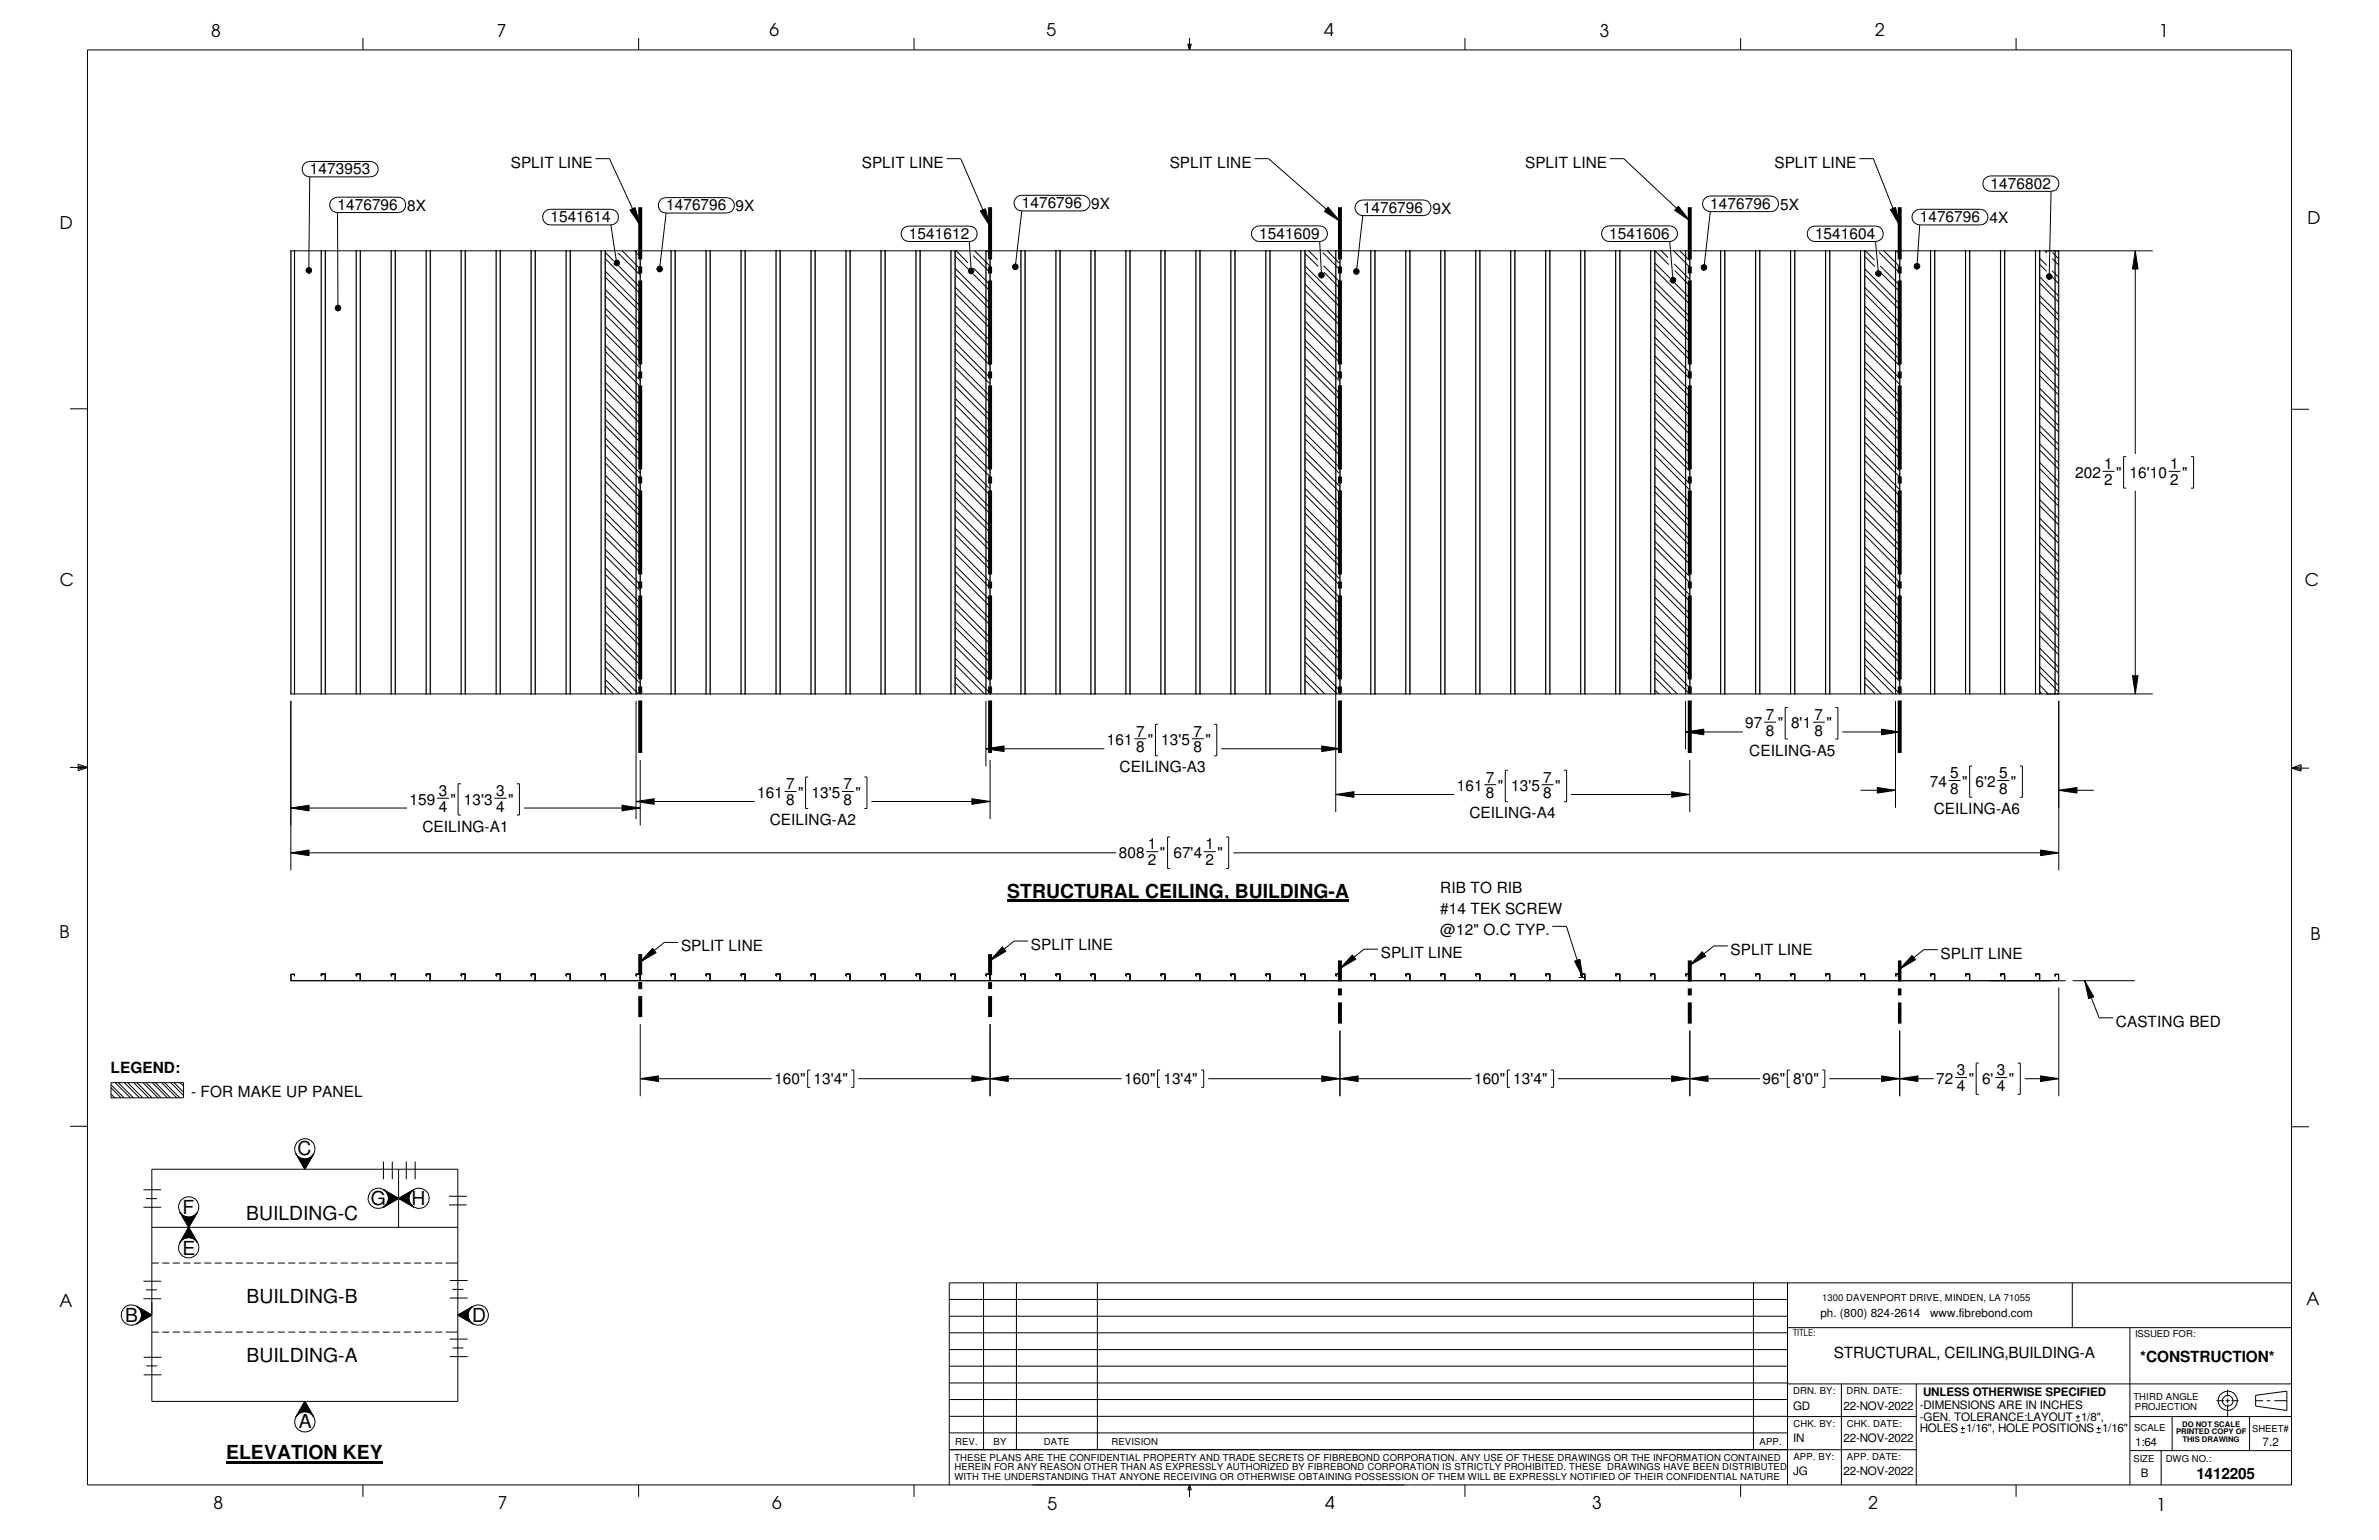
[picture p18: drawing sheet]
<svg xmlns="http://www.w3.org/2000/svg" width="432mm" height="279mm" viewBox="0 0 432 279" stroke-linecap="round" stroke-linejoin="round" font-family="sans-serif">
<defs><g id="words">
<g font-size="3.5">
<text x="182.8" y="162.9">STRUCTURAL CEILING, BUILDING-A</text>
<text x="54" y="209.6">C</text>
<text x="33.1" y="220.3">F</text>
<text x="44.7" y="221.4">BUILDING-C</text>
<text x="67.3" y="218.6">G</text>
<text x="74.7" y="218.6">H</text>
<text x="33.1" y="227.7">E</text>
<text x="22.7" y="239.8">B</text>
<text x="44.7" y="236.3">BUILDING-B</text>
<text x="85.7" y="239.8">D</text>
<text x="44.7" y="247.1">BUILDING-A</text>
<text x="54.2" y="259.1">A</text>
<text x="41" y="264.8">ELEVATION KEY</text>
</g>
<g font-size="3.2">
<text x="38.3" y="6.6">8</text>
<text x="90.2" y="6.7">7</text>
<text x="139.7" y="6.5">6</text>
<text x="190" y="6.5">5</text>
<text x="240.4" y="6.6">4</text>
<text x="290.4" y="6.7">3</text>
<text x="340.4" y="6.5">2</text>
<text x="391.8" y="6.7">1</text>
<text x="10.9" y="41.5">D</text>
<text x="418.8" y="40.7">D</text>
<text x="10.8" y="106.3">C</text>
<text x="418.3" y="106.4">C</text>
<text x="10.8" y="170.2">B</text>
<text x="419.4" y="170.6">B</text>
<text x="10.8" y="237.2">A</text>
<text x="418.6" y="236.7">A</text>
<text x="38.8" y="273.8">8</text>
<text x="90.3" y="273.8">7</text>
<text x="140.2" y="273.8">6</text>
<text x="190.1" y="273.9">5</text>
<text x="240.5" y="273.8">4</text>
<text x="289" y="273.9">3</text>
<text x="339.1" y="273.9">2</text>
<text x="391.3" y="274.1">1</text>
</g>
<g font-size="2.8">
<text x="56.3" y="31.6">1473953</text>
<text x="92.7" y="30.4">SPLIT LINE</text>
<text x="156.4" y="30.4">SPLIT LINE</text>
<text x="212.3" y="30.4">SPLIT LINE</text>
<text x="276.8" y="30.4">SPLIT LINE</text>
<text x="322.1" y="30.4">SPLIT LINE</text>
<text x="361.3" y="34.2">1476802</text>
<text x="61.3" y="38.1">1476796</text>
<text x="73.9" y="38.3">8X</text>
<text x="99.9" y="40.3">1541614</text>
<text x="120.9" y="38.2">1476796</text>
<text x="133.5" y="38.4">9X</text>
<text x="185.5" y="37.8">1476796</text>
<text x="198.1" y="38">9X</text>
<text x="247.4" y="38.6">1476796</text>
<text x="260" y="38.8">9X</text>
<text x="310.4" y="37.9">1476796</text>
<text x="323.1" y="38.1">5X</text>
<text x="348.4" y="40.3">1476796</text>
<text x="361.1" y="40.5">4X</text>
<text x="165" y="43.3">1541612</text>
<text x="228.6" y="43.3">1541609</text>
<text x="292.1" y="43.3">1541606</text>
<text x="329.4" y="43.3">1541604</text>
<text x="376.6" y="86.7">202</text>
<text x="381.9" y="85.1">1</text>
<text x="381.9" y="88">2</text>
<text x="384.1" y="86.7">&quot;</text>
<text x="386.5" y="86.7">16'10</text>
<text x="393.9" y="85.1">1</text>
<text x="393.9" y="88">2</text>
<text x="396.1" y="86.7">&quot;</text>
<text x="320.5" y="130.6">7</text>
<text x="329.4" y="130.6">7</text>
<text x="200.9" y="135.2">161</text>
<text x="206.2" y="136.5">8</text>
<text x="206.2" y="133.6">7</text>
<text x="208.4" y="135.2">&quot;</text>
<text x="210.8" y="135.2">13'5</text>
<text x="216.6" y="133.6">7</text>
<text x="216.6" y="136.5">8</text>
<text x="218.8" y="135.2">&quot;</text>
<text x="316.8" y="132.2">97</text>
<text x="317.5" y="137.1">CEILING-A5</text>
<text x="320.5" y="133.5">8</text>
<text x="322.7" y="132.2">&quot;</text>
<text x="325.1" y="132.2">8'1</text>
<text x="329.4" y="133.5">8</text>
<text x="331.5" y="132.2">&quot;</text>
<text x="142.7" y="143.2">7</text>
<text x="153.1" y="143.2">7</text>
<text x="203.2" y="140.1">CEILING-A3</text>
<text x="264.4" y="143.6">161</text>
<text x="269.7" y="142">7</text>
<text x="271.9" y="143.6">&quot;</text>
<text x="274.3" y="143.6">13'5</text>
<text x="280.1" y="142">7</text>
<text x="282.3" y="143.6">&quot;</text>
<text x="350.3" y="142.8">74</text>
<text x="354" y="141.2">5</text>
<text x="356.2" y="142.8">&quot;</text>
<text x="358.6" y="142.8">6'2</text>
<text x="362.8" y="141.2">5</text>
<text x="365" y="142.8">&quot;</text>
<text x="74.3" y="146">159</text>
<text x="79.6" y="147.3">4</text>
<text x="79.6" y="144.4">3</text>
<text x="81.8" y="146">&quot;</text>
<text x="84.2" y="146">13'3</text>
<text x="90" y="144.4">3</text>
<text x="90" y="147.3">4</text>
<text x="92.2" y="146">&quot;</text>
<text x="137.4" y="144.8">161</text>
<text x="139.7" y="149.7">CEILING-A2</text>
<text x="142.7" y="146.1">8</text>
<text x="144.9" y="144.8">&quot;</text>
<text x="147.3" y="144.8">13'5</text>
<text x="153.1" y="146.1">8</text>
<text x="155.3" y="144.8">&quot;</text>
<text x="266.7" y="148.5">CEILING-A4</text>
<text x="269.7" y="144.9">8</text>
<text x="280.1" y="144.9">8</text>
<text x="351" y="147.7">CEILING-A6</text>
<text x="354" y="144.1">8</text>
<text x="362.8" y="144.1">8</text>
<text x="76.7" y="150.9">CEILING-A1</text>
<text x="203.1" y="155.7">808</text>
<text x="208.4" y="154.1">1</text>
<text x="210.5" y="155.7">&quot;</text>
<text x="213" y="155.7">67'4</text>
<text x="218.8" y="154.1">1</text>
<text x="221" y="155.7">&quot;</text>
<text x="208.4" y="157">2</text>
<text x="218.8" y="157">2</text>
<text x="261.4" y="162">RIB TO RIB</text>
<text x="261.4" y="165.9">#14 TEK SCREW</text>
<text x="123.6" y="172.6">SPLIT LINE</text>
<text x="187.1" y="172.4">SPLIT LINE</text>
<text x="250.6" y="173.8">SPLIT LINE</text>
<text x="261.4" y="169.7">@12&quot; O.C TYP.</text>
<text x="314.1" y="173.2">SPLIT LINE</text>
<text x="352.2" y="173.9">SPLIT LINE</text>
<text x="384" y="186.3">CASTING BED</text>
<text x="20.1" y="194.6">LEGEND:</text>
<text x="140.5" y="196.7">160&quot;</text>
<text x="147.7" y="196.7">13'4&quot;</text>
<text x="204" y="196.7">160&quot;</text>
<text x="211.2" y="196.7">13'4&quot;</text>
<text x="267.5" y="196.7">160&quot;</text>
<text x="274.7" y="196.7">13'4&quot;</text>
<text x="319.9" y="196.7">96&quot;</text>
<text x="325.5" y="196.7">8'0&quot;</text>
<text x="351.5" y="196.7">72</text>
<text x="355.2" y="195.1">3</text>
<text x="355.2" y="198">4</text>
<text x="357.3" y="196.7">&quot;</text>
<text x="359.7" y="196.7">6'</text>
<text x="362.5" y="195.1">3</text>
<text x="362.5" y="198">4</text>
<text x="364.6" y="196.7">&quot;</text>
<text x="34.7" y="199">- FOR MAKE UP PANEL</text>
<text x="332.8" y="246.3">STRUCTURAL, CEILING,BUILDING-A</text>
<text x="388.5" y="247.1">*CONSTRUCTION*</text>
<text x="398.7" y="268.4">1412205</text>
</g>
<g font-size="2.1">
<text x="330.4" y="239">ph. (800) 824-2614</text>
<text x="350.4" y="239">www.fibrebond.com</text>
<text x="325.5" y="255.7">GD</text>
<text x="334.6" y="255.7">22-NOV-2022</text>
<text x="348.4" y="255.7">-DIMENSIONS ARE IN INCHES</text>
<text x="348.4" y="257.8">-GEN. TOLERANCE:LAYOUT</text>
<text x="349" y="253.2">UNLESS OTHERWISE SPECIFIED</text>
<text x="377.7" y="257.8">1/8&quot;,</text>
<text x="325.5" y="261.6">IN</text>
<text x="334.6" y="261.6">22-NOV-2022</text>
<text x="348.4" y="259.9">HOLES 1/16&quot;, HOLE POSITIONS 1/16&quot;</text>
<text x="387.6" y="262.4">1:64</text>
<text x="410.7" y="262.4">7.2</text>
<text x="325.5" y="267.6">JG</text>
<text x="334.6" y="267.6">22-NOV-2022</text>
<text x="388.6" y="267.9">B</text>
</g>
<g font-size="1.7">
<text x="330.7" y="236.1">1300 DAVENPORT DRIVE, MINDEN, LA 71055</text>
<text x="325.5" y="242.4">TITLE:</text>
<text x="387.5" y="242.7">ISSUED FOR:</text>
<text x="325.5" y="252.9">DRN. BY:</text>
<text x="335.2" y="252.9">DRN. DATE:</text>
<text x="387.2" y="254">THIRD ANGLE</text>
<text x="387.5" y="255.7">PROJECTION</text>
<text x="173.4" y="262.2">REV.</text>
<text x="180.3" y="262.2">BY</text>
<text x="189.5" y="262.2">DATE</text>
<text x="201.7" y="262.2">REVISION</text>
<text x="319.4" y="262.2">APP.</text>
<text x="325.5" y="258.9">CHK. BY:</text>
<text x="335.2" y="258.9">CHK. DATE:</text>
<text x="387.4" y="259.7">SCALE</text>
<text x="408.8" y="259.8">SHEET#</text>
<text x="173.2" y="268.6">WITH THE UNDERSTANDING THAT ANYONE RECEIVING OR OTHERWISE OBTAINING POSSESSION OF THEM WILL BE EXPRESSLY NOTIFIED OF THEIR CONFIDENTIAL NATURE</text>
<text x="173.2" y="265">THESE PLANS ARE THE CONFIDENTIAL PROPERTY AND TRADE SECRETS OF FIBREBOND CORPORATION. ANY USE OF THESE DRAWINGS OR THE INFORMATION CONTAINED</text>
<text x="173.2" y="266.8">HEREIN FOR ANY REASON OTHER THAN AS EXPRESSLY AUTHORIZED BY FIBREBOND CORPORATION IS STRICTLY PROHIBITED. THESE DRAWINGS HAVE BEEN DISTRIBUTED</text>
<text x="325.5" y="264.9">APP. BY:</text>
<text x="335.2" y="264.8">APP. DATE:</text>
<text x="387.2" y="265.3">SIZE</text>
<text x="393.1" y="265.3">DWG NO.:</text>
</g>
<g font-size="1.4">
<text x="395" y="260.2">PRINTED COPY OF</text>
<text x="396.1" y="258.8">DO NOT SCALE</text>
<text x="396.2" y="261.7">THIS DRAWING</text>
</g>
</g></defs>
<g fill="none" stroke="#000" stroke-width=".18">
<path d="M15.9 9.1h400v260.3h-400zM65.9 6.9v2.2M115.9 6.9v2.2M165.9 6.9v2.2M215.6 8h.6l-.3 1.1zM215.7 8l.2 1.1M215.9 6.9v2.2M216 8l-.1 1.1M265.9 6.9v2.2M315.9 6.9v2.2M365.9 6.9v2.2M55.3 29.6l.9-.3h11a1.4 1.4 0 0 1 1.4 1.4 1.4 1.4 0 0 1-1.4 1.4h-11a1.42 1.42 0 0 1-1.3-1 1.42 1.42 0 0 1 .4-1.5z"/>
<path d="M56.2 32.1l-.2 17M60 36.4l.8-.5 .5-.1h10.9a1.4 1.4 0 0 1 1.4 1.4 1.4 1.4 0 0 1-1.4 1.4h-10.9a1.4 1.4 0 0 1-1.3-2.2zM61.3 38.6v17.3M99 38.3l.4-.2 .5-.1h11a1.42 1.42 0 0 1 1.3 1.4 1.42 1.42 0 0 1-1.3 1.4h-11a1.43 1.43 0 0 1-1.3-.9 1.43 1.43 0 0 1 .4-1.6zM108.1 28.8h2.5l5.6 12.1M114.3 38.1l1-.4 .9 3.2zM120 36.2l.9-.3h11a1.4 1.4 0 0 1 1.4 1.4 1.4 1.4 0 0 1-1.4 1.3h-11a1.42 1.42 0 0 1-1.3-.9 1.42 1.42 0 0 1 .4-1.5zM120.9 38.6l-1.2 10.2M171.8 28.8h2.6l5.3 12.3M177.9 38.3l1-.4 .8 3.2zM184.5 35.8l.5-.3 .5-.1h10.9a1.42 1.42 0 0 1 1.5 1.5 1.42 1.42 0 0 1-1.5 1.4h-10.9a1.43 1.43 0 0 1-1.4-1 1.43 1.43 0 0 1 .4-1.5zM185.5 38.2l-1.2 10.2"/>
<path d="M227.7 28.8h2.6l12.9 11.3M241 37.6l2.2 2.5-2.8-1.7zM246.5 36.6l.9-.3h10.9a1.42 1.42 0 0 1 1.4 1.4 1.42 1.42 0 0 1-1.4 1.4h-10.9a1.41 1.41 0 0 1-1.4-.9 1.41 1.41 0 0 1 .5-1.6zM247.4 39.1l-1.2 10.1M292.2 28.8h2.5l12 11.2M304.6 37.4l2.1 2.6-2.7-1.9zM309.5 35.9l.9-.3h11a1.42 1.42 0 0 1 1.4 1.4 1.42 1.42 0 0 1-1.4 1.4h-11a1.41 1.41 0 0 1-1.3-.9 1.41 1.41 0 0 1 .4-1.6zM310.4 38.4l-1.1 10.1M337.5 28.8h2.5l4.8 12.1M343.1 38l.9-.4 .8 3.3zM347.6 38.3l.8-.3h11a1.42 1.42 0 0 1 1.4 1.4 1.42 1.42 0 0 1-1.4 1.4h-11a1.41 1.41 0 0 1-1.3-.9 1.41 1.41 0 0 1 .5-1.6zM360.1 32.6l.7-.6 .5-.1h11a1.4 1.4 0 0 1 1.4 1.4 1.4 1.4 0 0 1-1.4 1.4h-11a1.4 1.4 0 0 1-1.2-2.1z"/>
<path d="M372.3 34.7l-.4 15.5M53.5 45.5v80.4M55.7 48.7a.51 .51 0 0 1 .8 .2 .51 .51 0 0 1-.5 .7v-.5v.5l-.1-.1a.51 .51 0 0 1-.2-.8zM58.3 45.5v80.4M59.1 45.5v80.4M61 55.5a.49 .49 0 0 1 .8 .2 .49 .49 0 0 1-.5 .7v-.5v.5a.48 .48 0 0 1-.4-.3 .48 .48 0 0 1 .1-.6zM64.6 45.5v80.4M65.4 45.5v80.4M71 45.5v80.4M71.8 45.5v80.4M77.3 45.5v80.4M78.1 45.5v80.4"/>
<path d="M83.7 45.5v80.4M84.5 45.5v80.4M90 45.5v80.4M90.8 45.5v80.4M96.4 45.5v80.4M97.2 45.5v80.4M102.7 45.5v80.4M103.5 45.5v80.4M109.1 45.5v80.4M109.9 45.5v80.4M109.9 57.1l6.2 6.2M109.9 53.7l6.2 6.2"/>
<path d="M109.9 50.3l6.2 6.3M109.9 47l6.2 6.2M109.9 59.3l6.2 6.3M109.9 56l6.2 6.2M109.9 52.6l6.2 6.2M109.9 49.2l6.2 6.3M109.9 45.8l1.5 1.5M110.9 40.8l1 6.9M111.5 47.4a.51 .51 0 0 1 .9 .1 .51 .51 0 0 1-.4 .7l-.1-.5 .1 .5h-.2a.46 .46 0 0 1-.3-.8zM111.8 47.7l4.3 4.4M112.2 45.9l3.9 3.9M112.9 45.5l3.2 3.2"/>
<path d="M115.2 45.5l.9 1M115.4 45.5v80.4M116.2 45.5v80.4M119.4 48.4a.52 .52 0 0 1 .8 .3 .52 .52 0 0 1-.5 .6v-.5v.5l-.4-.2a.48 .48 0 0 1 .1-.7zM121.8 45.5v80.4M122.6 45.5v80.4M128.1 45.5v80.4M128.9 45.5v80.4M134.5 45.5v80.4M135.3 45.5v80.4M140.8 45.5v80.4M141.6 45.5v80.4"/>
<path d="M147.2 45.5v80.4M148 45.5v80.4M153.5 45.5v80.4M154.3 45.5v80.4M159.9 45.5v80.4M160.7 45.5v80.4M164.1 41.3l.9-.3h10.9a1.4 1.4 0 0 1 1.5 1.4 1.4 1.4 0 0 1-1.5 1.4h-10.9a1.4 1.4 0 0 1-1.4-.9 1.4 1.4 0 0 1 .5-1.6zM166.2 45.5v80.4M167 45.5v80.4M172.6 45.5v80.4M173.4 45.5v80.4M173.4 59.9l6.2 6.3"/>
<path d="M173.4 56.6l6.2 6.2M173.4 53.2l6.2 6.3M173.4 49.9l6.2 6.2M173.4 46.5l2.3 2.3M173.4 58.8l6.2 6.3M173.4 55.5l6.2 6.2M173.4 52.1l6.2 6.2M173.4 48.7l6.2 6.2M173.6 45.5l2.1 2.2M175.9 48.8a.5 .5 0 0 1 .8 .2 .5 .5 0 0 1-.4 .7v-.6v.6l-.4-.2a.51 .51 0 0 1 0-.7zM175.9 43.8l.4 5.3M176.1 49.1l3.5 3.6"/>
<path d="M176.6 46.4l3 3M176.7 48.7l2.9 2.9M176.9 45.5l2.7 2.7M178.9 45.5v80.4M179.2 45.5l.4 .5M179.7 45.5v80.4M183.9 48.1a.51 .51 0 0 1 .8 .1 .51 .51 0 0 1-.5 .7l.1-.5-.1 .5a.5 .5 0 0 1-.3-.8zM185.3 45.5v80.4M186.1 45.5v80.4M191.6 45.5v80.4M192.4 45.5v80.4M198 45.5v80.4"/>
<path d="M198.8 45.5v80.4M204.3 45.5v80.4M205.1 45.5v80.4M210.7 45.5v80.4M211.5 45.5v80.4M217 45.5v80.4M217.8 45.5v80.4M223.4 45.5v80.4M224.2 45.5v80.4M227.7 41.3l.9-.3h10.9a1.42 1.42 0 0 1 1.4 1.4 1.42 1.42 0 0 1-1.4 1.4h-10.9a1.41 1.41 0 0 1-1.4-.9 1.41 1.41 0 0 1 .5-1.6zM229.7 45.5v80.4M230.5 45.5v80.4"/>
<path d="M236.1 45.5v80.4M236.9 45.5v80.4M236.9 59.5l6.2 6.2M236.9 56.1l6.2 6.3M236.9 52.7l6.2 6.3M236.9 49.4l6.2 6.2M236.9 46l2.4 2.3M236.9 58.3l6.2 6.3M236.9 55l6.2 6.2M236.9 51.6l6.2 6.3M236.9 48.3l6.2 6.2M237.5 45.5l1.7 1.7"/>
<path d="M239.5 49.6a.5 .5 0 0 1 .8 .1 .5 .5 0 0 1-.4 .7v-.5v.5h-.2a.52 .52 0 0 1-.2-.8zM239.5 43.8l.4 6.1M240.1 45.8l3 3.1M240.2 48.2l2.9 2.9M240.3 49.4l2.8 2.8M240.9 45.5l2.2 2.3M242.4 45.5v101.8M243.2 45.5v80.4M245.9 48.9a.5 .5 0 0 1 .8 .2 .5 .5 0 0 1-.6 .6l.1-.5-.1 .5a.5 .5 0 0 1-.4-.3 .5 .5 0 0 1 .2-.5zM248.8 45.5v80.4M249.6 45.5v80.4M255.1 45.5v80.4"/>
<path d="M255.9 45.5v80.4M261.5 45.5v80.4M262.3 45.5v80.4M267.8 45.5v80.4M268.6 45.5v80.4M274.2 45.5v80.4M275 45.5v80.4M280.5 45.5v80.4M281.3 45.5v80.4M286.9 45.5v80.4M287.7 45.5v80.4M291.2 41.3l.4-.2 .5-.1h11a1.42 1.42 0 0 1 1.4 1.4 1.42 1.42 0 0 1-1.4 1.4h-11a1.43 1.43 0 0 1-1.3-.9 1.43 1.43 0 0 1 .4-1.6z"/>
<path d="M293.2 45.5v80.4M294 45.5v80.4M299.6 45.5v80.4M300.4 45.5v80.4M300.4 59l6.2 6.2M300.4 55.6l6.2 6.2M300.4 52.2l6.2 6.3M300.4 48.9l6.2 6.2M300.4 45.5l2.5 2.5M300.4 57.9l6.2 6.2M300.4 54.5l6.2 6.2M300.4 51.1l6.2 6.3"/>
<path d="M300.4 47.8l2.7 2.7M301.5 45.5l1.3 1.2M303.1 43.8l.6 7M303.4 50.4a.52 .52 0 0 1 .8 .3 .52 .52 0 0 1-.5 .6v-.5v.5a.52 .52 0 0 1-.5-.3 .52 .52 0 0 1 .2-.6zM303.5 50.8l3.1 3.2M303.8 45.5l2.8 2.9M303.9 47.9l2.7 2.7M304 49.1l2.6 2.7M304.9 45.5l1.7 1.7M305.9 45.5v80.4M306.7 45.5v80.4M308.8 48.3a.51 .51 0 0 1 .9 0 .51 .51 0 0 1-.5 .7l.1-.5-.1 .5a.5 .5 0 0 1-.4-.7z"/>
<path d="M312.3 45.5v80.4M313.1 45.5v80.4M318.6 45.5v80.4M319.4 45.5v80.4M325 45.5v80.4M325.8 45.5v80.4M328.5 41.3l.9-.3h11a1.4 1.4 0 0 1 1.4 1.4 1.4 1.4 0 0 1-1.4 1.4h-11a1.42 1.42 0 0 1-1.3-.9 1.42 1.42 0 0 1 .4-1.6zM331.3 45.5v80.4M332.1 45.5v80.4M337.7 45.5v80.4M338.5 45.5v80.4M338.5 56.7l6.2 6.2"/>
<path d="M338.5 53.3l6.2 6.3M338.5 50l6.2 6.2M338.5 46.6l1.8 1.8M338.5 58.9l6.2 6.3M338.5 55.5l6.2 6.3M338.5 52.2l6.2 6.2M338.5 48.8l6.2 6.3M338.6 45.5l1.6 1.7M340.4 43.8l.6 5.8M340.6 49.3a.51 .51 0 0 1 .8 .1 .51 .51 0 0 1-.4 .7v-.5v.5a.5 .5 0 0 1-.5-.2 .5 .5 0 0 1 .1-.6zM341 45.8l3.7 3.6M341.3 48.3l3.4 3.4"/>
<path d="M341.4 49.5l3.3 3.3M341.9 45.5l2.8 2.8M344 45.5v80.4M344.2 45.5l.5 .6M344.8 45.5v80.4M347.6 47.9a.52 .52 0 0 1 .8 .2 .52 .52 0 0 1-.5 .7v-.5v.5a.52 .52 0 0 1-.4-.3 .52 .52 0 0 1 .1-.6zM348.4 40.8l-.5 7.5M350.4 45.5v80.4M351.2 45.5v80.4M356.7 45.5v80.4M357.5 45.5v80.4M363.1 45.5v80.4"/>
<path d="M363.9 45.5v80.4M369.4 45.5v80.4M370.2 45.5v80.4M370.2 58.1l3.4 3.4M370.2 54.7l3.4 3.4M370.2 51.4l3.4 3.3M370.2 48l1.3 1.2M370.2 57l3.4 3.4M370.2 53.6l3.4 3.4M370.2 50.2l3.4 3.4M370.2 46.9l1.3 1.2M371.1 45.5l.4 .4"/>
<path d="M371.6 49.8a.51 .51 0 0 1 .8 .2 .51 .51 0 0 1-.5 .7v-.5v.5a.52 .52 0 0 1-.4-.4 .52 .52 0 0 1 .1-.5zM372.4 50.2l1.2 1.2M372.4 49.1l1.2 1.1M372.5 46.9l1.1 1.1M372.5 45.8l1.1 1.1M373 45.5v80.4M373.7 45.5v80.4M387.6 45.5l.5 3.3h-1zM387.6 45.5v36.9M390.7 45.5h-337.9v80.4h337.9M12.7 74.2h3.2M109.9 77.3l6.2 6.2"/>
<path d="M109.9 73.9l6.2 6.2M109.9 70.5l6.2 6.3M109.9 67.2l6.2 6.2M109.9 63.8l6.2 6.3M109.9 60.5l6.2 6.2M109.9 79.5l6.2 6.3M109.9 76.2l6.2 6.2M109.9 72.8l6.2 6.2M109.9 69.4l6.2 6.2M109.9 66l6.2 6.3M109.9 62.7l6.2 6.2M173.4 76.8l6.2 6.2"/>
<path d="M173.4 73.4l6.2 6.3M173.4 70.1l6.2 6.2M173.4 66.7l6.2 6.2M173.4 63.3l6.2 6.3M173.4 79l6.2 6.3M173.4 75.6l6.2 6.3M173.4 72.3l6.2 6.2M173.4 68.9l6.2 6.3M173.4 65.6l6.2 6.2M173.4 62.2l6.2 6.3M236.9 79.7l6.2 6.2M236.9 76.3l6.2 6.2"/>
<path d="M236.9 72.9l6.2 6.3M236.9 69.6l6.2 6.2M236.9 66.2l6.2 6.2M236.9 62.8l6.2 6.3M236.9 78.6l6.2 6.2M236.9 75.2l6.2 6.2M236.9 71.8l6.2 6.3M236.9 68.5l6.2 6.2M236.9 65.1l6.2 6.2M236.9 61.7l6.2 6.2M300.4 79.2l6.2 6.2M300.4 75.8l6.2 6.2"/>
<path d="M300.4 72.5l6.2 6.2M300.4 69.1l6.2 6.2M300.4 65.7l6.2 6.3M300.4 62.4l6.2 6.2M300.4 78.1l6.2 6.2M300.4 74.7l6.2 6.2M300.4 71.3l6.2 6.3M300.4 68l6.2 6.2M300.4 64.6l6.2 6.2M300.4 61.2l6.2 6.3M338.5 76.9l6.2 6.2M338.5 73.5l6.2 6.3"/>
<path d="M338.5 70.1l6.2 6.3M338.5 66.8l6.2 6.2M338.5 63.4l6.2 6.2M338.5 60l6.2 6.3M338.5 79.1l6.2 6.2M338.5 75.8l6.2 6.2M338.5 72.4l6.2 6.2M338.5 69l6.2 6.3M338.5 65.7l6.2 6.2M338.5 62.3l6.2 6.2M370.2 78.3l3.4 3.4M370.2 75l3.4 3.3"/>
<path d="M370.2 71.6l3.4 3.3M370.2 68.2l3.4 3.4M370.2 64.9l3.4 3.3M370.2 61.5l3.4 3.4M370.2 77.2l3.4 3.4M370.2 73.8l3.4 3.4M370.2 70.5l3.4 3.3M370.2 67.1l3.4 3.3M370.2 63.7l3.4 3.4M370.2 60.4l3.4 3.3M415.9 74.3h3.2M109.9 97.5l6.2 6.2"/>
<path d="M109.9 94.1l6.2 6.3M109.9 90.8l6.2 6.2M109.9 87.4l6.2 6.2M109.9 84l6.2 6.3M109.9 80.6l6.2 6.3M109.9 99.7l6.2 6.3M109.9 96.4l6.2 6.2M109.9 93l6.2 6.2M109.9 89.6l6.2 6.2M109.9 86.3l6.2 6.2M109.9 82.9l6.2 6.2M173.4 97l6.2 6.3"/>
<path d="M173.4 93.6l6.2 6.3M173.4 90.3l6.2 6.2M173.4 86.9l6.2 6.2M173.4 83.5l6.2 6.2M173.4 80.2l6.2 6.2M173.4 99.2l6.2 6.3M173.4 95.9l6.2 6.2M173.4 92.5l6.2 6.3M173.4 89.2l6.2 6.2M173.4 85.8l6.2 6.2M173.4 82.4l6.2 6.2M236.9 99.9l6.2 6.2"/>
<path d="M236.9 96.5l6.2 6.2M236.9 93.1l6.2 6.3M236.9 89.8l6.2 6.2M236.9 86.4l6.2 6.3M236.9 83.1l6.2 6.2M236.9 98.8l6.2 6.2M236.9 95.4l6.2 6.2M236.9 92l6.2 6.3M236.9 88.6l6.2 6.3M236.9 85.3l6.2 6.2M236.9 81.9l6.2 6.3M300.4 99.4l6.2 6.2"/>
<path d="M300.4 96l6.2 6.3M300.4 92.7l6.2 6.2M300.4 89.3l6.2 6.2M300.4 85.9l6.2 6.3M300.4 82.5l6.2 6.3M300.4 98.3l6.2 6.2M300.4 94.9l6.2 6.2M300.4 91.5l6.2 6.3M300.4 88.2l6.2 6.2M300.4 84.8l6.2 6.3M300.4 81.4l6.2 6.3M338.5 97.1l6.2 6.2"/>
<path d="M338.5 93.7l6.2 6.2M338.5 90.3l6.2 6.3M338.5 87l6.2 6.2M338.5 83.6l6.2 6.3M338.5 80.3l6.2 6.2M338.5 99.3l6.2 6.3M338.5 96l6.2 6.2M338.5 92.6l6.2 6.2M338.5 89.2l6.2 6.3M338.5 85.9l6.2 6.2M338.5 82.5l6.2 6.2M370.2 98.5l3.4 3.4"/>
<path d="M370.2 95.2l3.4 3.3M370.2 91.8l3.4 3.4M370.2 88.4l3.4 3.4M370.2 85l3.4 3.4M370.2 81.7l3.4 3.3M370.2 97.4l3.4 3.4M370.2 94l3.4 3.4M370.2 90.7l3.4 3.3M370.2 87.3l3.4 3.4M370.2 83.9l3.4 3.4M370.2 80.6l3.4 3.3M381.6 85.5h2.2"/>
<path d="M385.9 82.8h-.5v5.8h.5M387.6 89v36.9M393.6 85.5h2.2M397.7 82.8h.4v5.8h-.4M109.9 117.7l6.2 6.2M109.9 114.3l6.2 6.3M109.9 111l6.2 6.2M109.9 107.6l6.2 6.2M109.9 104.2l6.2 6.2M109.9 100.8l6.2 6.3M109.9 119.9l6 6M109.9 116.6l6.2 6.2"/>
<path d="M109.9 113.2l6.2 6.2M109.9 109.8l6.2 6.3M109.9 106.5l6.2 6.2M109.9 103.1l6.2 6.2M173.4 117.2l6.2 6.2M173.4 113.8l6.2 6.3M173.4 110.5l6.2 6.2M173.4 107.1l6.2 6.2M173.4 103.7l6.2 6.3M173.4 100.4l6.2 6.2M173.4 119.5l6.2 6.2M173.4 116.1l6.2 6.2"/>
<path d="M173.4 112.7l6.2 6.3M173.4 109.3l6.2 6.3M173.4 106l6.2 6.2M173.4 102.6l6.2 6.2M236.9 116.7l6.2 6.3M236.9 113.4l6.2 6.2M236.9 110l6.2 6.2M236.9 106.6l6.2 6.3M236.9 103.3l6.2 6.2M236.9 119l6.2 6.2M236.9 115.6l6.2 6.2M236.9 112.2l6.2 6.2"/>
<path d="M236.9 108.9l6.2 6.2M236.9 105.5l6.2 6.2M236.9 102.1l6.2 6.3M300.4 119.6l6.2 6.3M300.4 116.2l6.2 6.3M300.4 112.9l6.2 6.2M300.4 109.5l6.2 6.2M300.4 106.1l6.2 6.3M300.4 102.8l6.2 6.2M300.4 118.5l6.2 6.2M300.4 115.1l6.2 6.3M300.4 111.8l6.2 6.2"/>
<path d="M300.4 108.4l6.2 6.2M300.4 105l6.2 6.3M300.4 101.6l6.2 6.3M338.5 117.3l6.2 6.2M338.5 113.9l6.2 6.2M338.5 110.6l6.2 6.2M338.5 107.2l6.2 6.2M338.5 103.8l6.2 6.3M338.5 100.5l6.2 6.2M338.5 119.5l6.2 6.3M338.5 116.2l6.2 6.2M338.5 112.8l6.2 6.2"/>
<path d="M338.5 109.4l6.2 6.3M338.5 106.1l6.2 6.2M338.5 102.7l6.2 6.2M370.2 118.7l3.4 3.4M370.2 115.4l3.4 3.3M370.2 112l3.4 3.4M370.2 108.6l3.4 3.4M370.2 105.3l3.4 3.3M370.2 101.9l3.4 3.3M370.2 117.6l3.4 3.4M370.2 114.3l3.4 3.3M370.2 110.9l3.4 3.4"/>
<path d="M370.2 107.5l3.4 3.4M370.2 104.1l3.4 3.4M370.2 100.8l3.4 3.3M12.7 139.2h3.2M14.2 138.6l1.7 .6-1.7 .6zM14.2 139l1.7 .2M15.9 139.2l-1.7 .3M52.8 127.2v30.7M109.9 124.4l1.4 1.5M109.9 121.1l4.8 4.8M109.9 123.3l2.6 2.6M115.4 127.2v21.4"/>
<path d="M116.2 137.9v11.9M173.4 124l1.9 1.9M173.4 120.6l5.3 5.3M173.4 122.8l3 3.1M178.9 135.8l3.3-.5v1.1zM178.9 127.2v11.8M178.9 135.8h21.5M179.7 137.9v10.7M205.9 134h2.2M210.2 131.4h-.5v5.7h.5M216.3 134h2.2M220.4 131.4h.5v5.7h-.5"/>
<path d="M221.7 135.8h21.5M236.9 123.4l2.4 2.5M236.9 120.1l5.8 5.8M236.9 125.7l.2 .2M236.9 122.3l3.6 3.6M239.9 135.3l3.3 .5-3.3 .6zM273.7 139.7h-.5v5.8h.5M283.9 139.7h.5v5.8h-.5M300.4 123l2.9 2.9M300.4 125.2l.7 .7M300.4 121.8l4 4.1M305.9 132.8l3.3-.5v1z"/>
<path d="M305.9 127.2v8.8M305.9 132.8h10.4M306.7 137.9v9.4M320.2 131h2.2M324.5 128.4h-.5v5.7h.5M329.1 131h2.1M333.1 128.4h.5v5.7h-.5M334.4 132.8h10.4M338.5 124l1.9 1.9M338.5 120.6l5.2 5.3M338.5 122.9l3 3M341.5 132.3l3.3 .5-3.3 .5z"/>
<path d="M344 127.2v19.4M358 139h-.5v5.7h.5M366.6 139h.5v5.7h-.5M370.2 125.5l.5 .4M370.2 122.1l3.4 3.4M370.2 124.3l1.6 1.6M370.2 121l3.4 3.3M373.7 127.2v30.7M387.1 122.6h1l-.5 3.3zM415.9 139.4l1.8 .2M415.9 139.4l1.8-.7v1.2zM415.9 139.4h3.2"/>
<path d="M417.7 139.1l-1.8 .3M52.8 146.6l3.3-.5v1zM52.8 154.7l3.3-.5v1zM52.8 146.6h21.1M52.8 154.7h149.8M79.3 144.8h2.2M83.7 142.2h-.6v5.7h.6M89.7 144.8h2.2M93.8 142.2h.5v5.7h-.5M95.1 146.6h21.1M112.9 146.1l3.3 .5-3.3 .5zM115.4 145.4l3.3-.5v1z"/>
<path d="M115.4 145.4h21.5M142.4 143.6h2.2M146.7 141h-.5v5.7h.5M152.8 143.6h2.2M156.9 141h.5v5.7h-.5M158.2 145.4h21.5M176.4 144.9l3.3 .5-3.3 .5zM208.1 154.5h2.1M212.4 151.8h-.5v5.8h.5M218.5 154.5h2.2M222.5 151.8h.5v5.8h-.5M223.9 154.7h149.8"/>
<path d="M242.4 144.1l3.3-.5v1.1zM242.4 144.1h21.5M269.4 142.4h2.2M279.8 142.4h2.2M285.2 144.1h21.5M303.4 143.6l3.3 .5-3.3 .6zM337.7 143.4h6.3M340.7 142.9l3.3 .5-3.3 .5zM353.7 141.6h2.2M362.5 141.6h2.2M370.4 154.2l3.3 .5-3.3 .5zM373.7 143.4l3.3-.5v1z"/>
<path d="M373.7 143.4h6.3M52.8 176.8h.7v.2l-.1-.2h-.6v1.1zM52.8 177.6h.1M53.5 177h-.1M58.3 176.7h.8M58.3 176.7v.3M58.4 177h.1M58.4 176.8v.2M58.4 176.7v.1M59 176.7v.1h-.6M59.1 177.9h.1M59.1 177.9h-6.3"/>
<path d="M59.1 176.7v1.2M59.1 177.9h6.2M64.6 176.7h.8M64.6 176.7l.1 .3M64.7 176.8h.7l-.1 1.1M64.7 176.8l.1 .3M64.8 176.7l-.1 .1M65.3 176.7l.1 .1M65.4 177.9h-.1M65.4 177.9h.1M65.4 176.7v1.2M65.4 177.9h6.3"/>
<path d="M71 176.7h.8M71 177h.1M71 176.7v.3M71.1 176.8h.6v1.1M71.1 176.8v.3M71.1 176.7v.1M71.6 176.8h.2M71.8 177.9h-.1M71.8 177.9h.1M71.8 176.7v1.2M71.8 177.9h6.2M77.3 176.7h.8"/>
<path d="M77.3 176.7l.1 .3M77.4 176.8h.7l-.1 1.1M77.4 176.8l.1 .3M77.5 176.7l-.1 .1M78 176.7l.1 .1M78.1 177.9h-.1M78.1 177.9h.1M78.1 176.7v1.2M78.1 177.9h6.3M83.7 176.7h.8M83.7 176.7v.3M83.8 176.8h.6v1.1"/>
<path d="M83.8 176.8v.3M83.8 176.7v.1M84.4 176.7l.1 .1M84.4 177.4h.1M84.5 177.9h-.1M84.5 177.9h.1M84.5 176.7v1.2M84.5 177.9h6.2M90 176.7h.8M90 176.7l.1 .3M90.1 176.8h.7l-.1 1.1M90.1 176.8l.1 .3"/>
<path d="M90.2 176.7l-.1 .1M90.7 176.7l.1 .1M90.8 177.6h.1M90.8 177.9h-.1M90.8 177.9h.1M90.8 176.7v1.2M90.8 177.9h6.3M96.4 176.7h.8M96.4 176.7v.3M96.5 176.8h.6v1.1M96.5 176.8v.3M96.5 176.7v.1"/>
<path d="M97.1 176.7l.1 .1M97.2 177.9h-.1M97.2 177.9h.1M97.2 176.7v1.2M97.2 177.9h6.2M102.7 176.7h.8M102.7 176.7l.1 .3M102.8 176.8l.1 .3M102.9 176.7l-.1 .1M103.4 176.7v.1M103.4 176.7l.1 .1M103.4 176.8h.1"/>
<path d="M103.4 176.8h-.6M103.5 176.8l-.1 1.1M103.5 176.8v.1M103.5 177.9h-.1M103.5 177.9h.1M103.5 176.7v1.2M103.5 177.9h6.3M109.1 176.7h.8M109.1 176.7v.3M109.2 176.8h.6v1.1M109.2 176.8v.3M109.2 176.7v.1"/>
<path d="M109.8 176.7l.1 .1M109.9 177.9h.1M109.9 177.9h-.1M109.9 176.7v1.2M109.9 177.9h6.2M115.4 176.7h.8M115.4 176.7l.1 .3M115.5 176.8h.7l-.1 1.1M115.5 176.8l.1 .3M115.6 176.7l-.1 .1M116.1 176.7l.1 .1M116.2 177.9h-.1"/>
<path d="M116.2 177.9h.1M116.2 176.7v1.2M116.2 177.9h6.3M118.4 172l.7 .8-2.9 1.7zM121.8 176.7h.8M121.8 176.7v.3M121.9 176.8h.6v1.1M121.9 176.8v.3M121.9 176.7v.1M122.5 176.7l.1 .1M122.6 177.9h-.1M122.6 177.9h.1"/>
<path d="M122.6 176.7v1.2M122.6 177.9h6.2M123.1 171h-2.5l-4.4 3.5M128.1 176.7h.8M128.1 176.7l.1 .3M128.2 176.8h.7l-.1 1.1M128.2 176.8l.1 .3M128.3 176.7l-.1 .1M128.8 176.7l.1 .1M128.9 177.9h-.1M128.9 177.9h.1M128.9 176.7v1.2"/>
<path d="M128.9 177.9h6.3M134.5 176.7h.8M134.5 176.7v.3M134.6 176.8h.6v1.1M134.6 176.8v.3M134.6 176.7v.1M134.7 176.7h.1M135.2 176.7l.1 .1M135.3 177.9h-.1M135.3 177.9h.1M135.3 176.7v1.2M135.3 177.9h6.2"/>
<path d="M140.8 176.7h.8M140.8 176.7l.1 .3M140.9 176.8h.7l-.1 1.1M140.9 176.8l.1 .3M141 176.7l-.1 .1M141.5 176.7l.1 .1M141.6 177.9h-.1M141.6 177.9h.1M141.6 176.7v1.2M141.6 177.9h6.3M147.2 176.7h.8M147.2 176.7v.3"/>
<path d="M147.3 176.8v.3M147.3 176.7v.1M147.9 176.7l.1 .1M147.9 176.8v1.1M148 177.9h-.1M148 176.8h-.7M148 177.9h.1M148 176.7v1.2M148 177.9h6.2M153.5 176.7h.8M153.5 176.7l.1 .3M153.6 176.8h.7l-.1 1.1"/>
<path d="M153.6 176.8l.1 .3M153.7 176.7l-.1 .1M154.2 176.7l.1 .1M154.3 177.9h-.1M154.3 177.9h.1M154.3 176.7v1.2M154.3 177.9h6.3M159.9 176.7h.8M159.9 176.7v.3M160 176.8h.6v1.1M160 176.8v.3M160 176.7v.1"/>
<path d="M160.6 176.7l.1 .1M160.7 177.9h-.1M160.7 177.9h.1M160.7 177.5l-.1 .1M160.7 176.7v1.2M166.2 176.7h.8M166.2 176.7l.1 .3M166.3 177.1h.1M166.3 176.8v.3M166.4 176.7l-.1 .1M166.9 176.7l.1 .1h-.7M167 177.9h-6.3"/>
<path d="M167 177.9h.1M167 176.7v1.2M167 177.9h6.3M172.6 176.7h.8M172.6 176.7v.3M172.7 176.8h.6v1.1M172.7 176.8v.3M172.7 176.7v.1M173.3 176.7l.1 .1M173.4 177.9h.1M173.4 177.9h-.1M173.4 176.7v1.2"/>
<path d="M173.4 177.9h6.2M178.9 176.7h.8M178.9 177h.1M178.9 176.7v.3M179 176.8h.7l-.1 1.1M179 176.8l.1 .3M179.1 176.7l-.1 .1M179.5 176.7h-.1M179.6 176.7l.1 .1M179.7 177.9h-.1M179.7 177.9h.1M179.7 176.7v1.2"/>
<path d="M179.7 177.9h6.3M181.9 171.8l.7 .8-2.9 1.7zM185.3 176.7h.8M185.3 176.7v.3M185.4 176.8h.6v1.1M185.4 176.8v.3M185.4 176.7v.1M186 176.7l.1 .1M186.1 177.9h-.1M186.1 177.9h.1M186.1 176.7v1.2M186.1 177.9h6.2"/>
<path d="M186.6 170.7h-2.5l-4.4 3.6M191.6 176.7h.8M191.6 176.7l.1 .3M191.7 176.8h.7l-.1 1.1M191.7 176.8l.1 .3M191.8 176.7l-.1 .1M192.3 176.7l.1 .1M192.4 177.9h-.1M192.4 177.9h.1M192.4 177.2h.1M192.4 176.7v1.2M192.4 177.9h6.3"/>
<path d="M198 176.7h.8M198 176.7v.3M198.1 176.8h.6v1.1M198.1 176.8v.3M198.1 176.7v.1M198.7 176.7l.1 .1M198.8 177.9h-.1M198.8 177.9h.1M198.8 176.7v1.2M198.8 177.9h6.2M204.3 176.7h.8M204.3 176.7l.1 .3"/>
<path d="M204.4 176.8h.7l-.1 1.1M204.4 176.8l.1 .3M204.5 176.7l-.1 .1M205 176.7l.1 .1M205.1 177.9h-.1M205.1 177.9h.1M205.1 176.7v1.2M205.1 177.9h6.3M210.7 176.7h.8M210.7 176.7v.3M210.8 176.8h.6v1.1M210.8 176.8v.3"/>
<path d="M210.8 176.7v.1M211.1 176.7h.1M211.4 176.7l.1 .1M211.5 177.9h.1M211.5 177.9h-.1M211.5 176.7v1.2M211.5 177.9h6.2M217 176.7h.8M217 176.7l.1 .3M217.1 176.8h.7l-.1 1.1M217.1 176.8l.1 .3M217.2 176.7l-.1 .1"/>
<path d="M217.7 176.7l.1 .1M217.8 177.9h-.1M217.8 177.9h.1M217.8 176.7v1.2M217.8 177.9h6.3M223.4 176.7h.8M223.4 176.7v.3M223.5 176.8h.6v1.1M223.5 176.8v.3M223.5 176.7v.1M224.1 176.7l.1 .1M224.2 177.9h-.1"/>
<path d="M224.2 177.9h.1M224.2 176.7v1.2M224.2 177.9h6.2M229.7 176.7h.8M229.7 176.7l.1 .3M229.8 176.8h.7l-.1 1.1M229.8 176.8l.1 .3M229.9 176.7l-.1 .1M230.4 176.7l.1 .1M230.5 177.9h-.1M230.5 177.9h.1M230.5 176.7v1.2"/>
<path d="M230.5 177.9h6.3M236.1 176.7h.8M236.1 176.7v.3M236.2 176.8h.6v1.1M236.2 176.8v.3M236.2 176.7v.1M236.8 176.7l.1 .1M236.9 177.9h.1M236.9 177.9h-.1M236.9 176.7v1.2M236.9 177.9h6.2M242.4 176.7h.8"/>
<path d="M242.4 176.7l.1 .3M242.5 176.8h.7l-.1 1.1M242.5 176.8l.1 .3M242.6 176.8h-.1M243.1 176.7l.1 .1M243.2 177.3v.1M243.2 177.9h-.1M243.2 177.9h.1M243.2 176.7v1.2M243.2 177.9h6.3M245.4 173.3l.7 .7-2.9 1.7zM248.8 176.7h.8"/>
<path d="M248.8 176.7v.3M248.9 176.8h.6v1.1M248.9 176.8v.3M248.9 176.7v.1M249.5 176.7l.1 .1M249.6 177.9h-.1M249.6 177.9h.1M249.6 176.7v1.2M249.6 177.9h6.2M250.1 172.2h-2.5l-4.4 3.5M255.1 176.7h.8M255.1 176.7l.1 .3"/>
<path d="M255.2 176.8h.7l-.1 1.1M255.2 176.8l.1 .3M255.3 176.7l-.1 .1M255.8 176.7h-.1M255.8 176.7l.1 .1M255.9 177.9h-.1M255.9 177.9h.1M255.9 176.7v1.2M255.9 177.9h6.3M261.5 176.7h.8M261.5 176.7v.3M261.6 176.8h.6v1.1"/>
<path d="M261.6 176.8v.3M261.6 176.7v.1M262.2 176.7l.1 .1M262.3 177.9h-.1M262.3 177.9h.1M262.3 176.7v1.2M262.3 177.9h6.2M267.8 176.7h.8M267.8 176.7l.1 .3M267.9 176.8h.7l-.1 1.1M267.9 176.8l.1 .3M268 176.7l-.1 .1"/>
<path d="M268.5 176.7l.1 .1M268.6 177.9h-.1M268.6 177.9h.1M268.6 177.3h.1M268.6 176.7v1.2M274.2 176.7h.8M274.2 176.7v.3M274.3 177.1h.1M274.3 176.8v.3M274.3 176.7v.1M274.9 176.7l.1 .1h-.7M275 177.9h-6.4"/>
<path d="M275 177.9h.1M275 176.7v1.2M275 177.9h6.2M280.5 176.7h.8M280.5 176.7l.1 .3M280.6 176.8h.7l-.1 1.1M280.6 176.8l.1 .3M280.7 176.7l-.1 .1M281.2 176.7l.1 .1M281.3 177.9h-.1M281.3 177.9h.1M281.3 176.7v1.2"/>
<path d="M281.3 177.9h6.3M281.8 168.1h2.5l3 9.2M285.8 174.4l1-.4 .5 3.3zM286.5 177.3h1M286.9 176.7h.8M286.9 177h.1M286.9 176.7v.3M287 176.8h.6v1.1M287 176.8v.3M287 176.7v.1M287.6 176.7l.1 .1M287.7 177.9h-.1"/>
<path d="M287.7 177.9h.1M287.7 176.7v1.2M287.7 177.9h6.2M293.2 176.7h.8M293.2 176.7l.1 .3M293.3 176.8h.7l-.1 1.1M293.3 176.8l.1 .3M293.4 176.7l-.1 .1M293.9 176.7l.1 .1M294 177.9h-.1M294 177.9h.1M294 176.7v1.2"/>
<path d="M294 177.9h6.3M299.6 176.7h.8M299.6 176.7v.3M299.7 176.8h.6v1.1M299.7 176.8v.3M299.7 176.7v.1M300.3 176.7l.1 .1M300.4 177.9h.1M300.4 177.9h-.1M300.4 177l-.1 .1M300.4 176.7v1.2M300.4 177.9h6.3"/>
<path d="M305.9 176.7h.8M305.9 176.7l.1 .3M306 176.8h.7l-.1 1.1h.1M306 176.8l.1 .3M306.1 176.7l-.1 .1M306.6 176.7l.1 .1M306.7 177.9h.1M306.7 176.7v1.2M306.7 177.9h6.3M308.9 172.7l.7 .8-2.9 1.6zM312.3 176.7h.8M312.3 176.7v.3"/>
<path d="M312.4 176.8h.6v1.1M312.4 176.8v.3M312.4 176.7v.1M313 176.7l.1 .1M313.1 177.9h-.1M313.1 177.9h.1M313.1 177.8h-.1M313.1 176.7v1.2M313.1 177.9h6.2M313.6 171.6h-2.5l-4.4 3.5M318.6 176.7h.8M318.6 176.7l.1 .3"/>
<path d="M318.7 176.8h.7l-.1 1.1M318.7 176.8l.1 .3M318.8 176.7l-.1 .1M318.9 176.7v.1M319.3 176.7l.1 .1M319.4 177.2h.1M319.4 177.9h-.1M319.4 177.9h.1M319.4 176.7v1.2M319.4 177.9h6.3M325 176.7h.8M325 176.7v.3"/>
<path d="M325.1 176.8h.6v1.1M325.1 176.8v.3M325.1 176.7v.1M325.7 176.7l.1 .1M325.8 177.9h-.1M325.8 177.9h.1M325.8 176.7v1.2M325.8 177.9h6.2M331.3 176.7h.8M331.3 176.7l.1 .3M331.4 176.8h.7l-.1 1.1M331.4 176.8l.1 .3"/>
<path d="M331.5 176.7l-.1 .1M332 176.7l.1 .1M332.1 177.9h-.1M332.1 177.9h.1M332.1 176.7v1.2M332.1 177.9h6.3M337.7 176.7h.8M337.7 176.7v.3M337.8 176.8h.6v1.1M337.8 176.8v.3M337.8 176.7v.1M338.4 176.7l.1 .1"/>
<path d="M338.5 177.9h.1M338.5 177.9h-.1M338.5 176.7v1.2M338.5 177.9h6.2M344 176.7h.8M344 176.7l.1 .3M344.1 176.8h.7l-.1 1.1M344.1 176.8l.1 .3M344.2 176.7l-.1 .1M344.7 176.7l.1 .1M344.8 177.9h-.1M344.8 177.9h.1"/>
<path d="M344.8 176.7v1.2M344.8 177.9h6.3M347 173.4l.7 .7-2.9 1.7zM350.4 176.7h.8M350.4 176.7v.3M350.5 176.8h.6v1.1M350.5 176.8v.3M350.5 176.7v.1M351.1 176.7l.1 .1M351.1 177.5h.1M351.2 177.9h-.1M351.2 177.9h.1"/>
<path d="M351.2 176.7v1.2M351.2 177.9h6.2M351.7 172.3h-2.5l-4.4 3.5M356.7 176.7h.8M356.7 176.7l.1 .3M356.8 176.8h.7l-.1 1.1M356.8 176.8l.1 .3M356.9 176.7l-.1 .1M357.4 176.7l.1 .1M357.5 177.9h-.1M357.5 177.9h.1M357.5 176.7v1.2"/>
<path d="M357.5 177.9h17.4M363.1 176.7h.8M363.1 176.7v.3M363.2 176.8h.6v1.1h.1M363.2 176.8v.3M363.2 176.7v.1M363.5 176.7h.1M363.8 176.7l.1 .1M363.9 177.9h.1M363.9 176.7v1.2M369.4 176.7h.8M369.4 176.7l.1 .3"/>
<path d="M369.5 176.8h.7l-.1 1.1h.1M369.5 176.8l.1 .3M369.6 176.7l-.1 .1M370.1 176.7l.1 .1M370.2 177.9h.1M370.2 176.7v1.2M373 176.8h.7v1.1l-.1-1.1zM373 176.8v.3M373.6 177.6h.1M373.7 179.2v19.7M376.2 177.9h11.3M378.4 177.9l1.6 2.9-.9 .4z"/>
<path d="M378.4 177.9l2.6 6.8h2.5M20.2 196.4h13.1v2.8h-13.1zM20.2 199.1l.1 .1M20.2 197.4l1.8 1.8M20.2 198.5l.6 .7M20.2 196.8l2.3 2.4M20.9 196.4l2.8 2.8M21.5 196.4l2.7 2.8M22.6 196.4l2.7 2.8M23.2 196.4l2.7 2.8M24.3 196.4l2.7 2.8M24.8 196.4l2.8 2.8"/>
<path d="M25.9 196.4l2.8 2.8M26.5 196.4l2.8 2.8M27.6 196.4l2.8 2.8M28.2 196.4l2.7 2.8M29.3 196.4l2.8 2.8M29.9 196.4l2.7 2.8M31 196.4l2.3 2.4M31.6 196.4l1.7 1.8M32.7 196.4l.6 .7M33.2 196.4l.1 .1M116.2 195.7l3.3-.5v1zM116.2 185.8v13.1"/>
<path d="M116.2 195.7h23.9M147.1 194.1h-.5v3.2h.5M154.5 194.1h.5v3.2h-.5M155.8 195.7h47.8M176.4 195.2l3.3 .5-3.3 .5zM179.7 195.7l3.3-.5v1zM179.7 185.8v13.1M210.6 194.1h-.5v3.2h.5M218 194.1h.5v3.2h-.5M219.3 195.7h47.8M239.9 195.2l3.3 .5-3.3 .5zM243.2 195.7l3.3-.5v1z"/>
<path d="M243.2 187v11.9M274.1 194.1h-.5v3.2h.5M281.5 194.1h.5v3.2h-.5M282.8 195.7h36.6M303.4 195.2l3.3 .5-3.3 .5zM306.7 195.7l3.3-.5v1zM306.7 187v11.9M324.9 194.1h-.5v3.2h.5M330.8 194.1h.4v3.2h-.4M332 195.7h19M341.5 195.2l3.3 .5-3.3 .5zM344.8 195.7l3.3-.5v1z"/>
<path d="M344.8 187v11.9M354.9 195.5h2.1M359.2 192.9h-.5v5.6h.5M362.2 195.5h2.1M366.2 192.9h.5v5.6h-.5M367.5 195.7h6.2M370.4 195.2l3.3 .5-3.3 .5zM12.7 204.3h3.2M26 215.9h3.3M26 219h3.3M26.5 217.5h2M27.6 212.1h55.5v42.2h-55.5z"/>
<path d="M32.6 219.9l.4 .4 .9 .5 1-.1 .6-.3 .4-.5-1.7 2.8zM32.6 219.9l1.6 2.8M35.9 219.9l-1.7 2.8M53.7 209.3l.4 .5 .9 .5 1-.1 .6-.4 .3-.5-1.6 2.8zM53.7 209.3l1.6 2.8 1.6-2.8M69.6 215.8l2.7 1.6-2.7 1.6 .2-.1a1.84 1.84 0 0 0-.2-3.1zM69.6 210.7v3.3M69.6 215.8l2.7 1.6M71.2 210.7v3.3M72.3 217.4l2.8-1.6-.2 .2a1.73 1.73 0 0 0-.7 1.2l.1 .5a1.79 1.79 0 0 0 .8 1.3zM72.3 212.1v10.6M72.3 217.4l-2.7 1.6"/>
<path d="M72.3 217.4l2.8 1.6M73.7 210.7v3.3M75.1 215.8l-2.8 1.6M75.4 210.7v3.3M81.5 218.6h3.2M81.5 217h3.2M415.9 204.4h3.2M24.8 237l2.8 1.6-2.8 1.6 .5-.5 .4-.9-.2-1.1zM24.8 237l2.8 1.6-2.8 1.6M26 232.5h3.3M26 235.6h3.3M26.5 234h2"/>
<path d="M27.6 229.2h1.2M27.6 222.7h55.5M29.5 229.2h1.2M31.4 229.2h1.2M33.3 229.2h1.2M34.2 222.7l1.7 2.8-.4-.5-1-.5-1 .2-.4 .2-.5 .6zM34.2 222.7l1.7 2.8M34.2 222.7l-1.6 2.8M35.2 229.2h1.2M37.1 229.2h1.3M39 229.2h1.3M40.9 229.2h1.3"/>
<path d="M42.8 229.2h1.3M44.7 229.2h1.3M46.6 229.2h1.3M48.5 229.2h1.3M50.4 229.2h1.3M52.3 229.2h1.3M54.2 229.2h1.3M56.1 229.2h1.3M58 229.2h1.3M59.9 229.2h1.3M61.8 229.2h1.3M63.8 229.2h1.2"/>
<path d="M65.7 229.2h1.2M67.6 229.2h1.2M69.5 229.2h1.2M71.4 229.2h1.2M73.3 229.2h1.2M75.2 229.2h1.3M77.1 229.2h1.3M79 229.2h1.3M80.9 229.2h2.2M81.6 232.3h3.3M81.6 235.5h3.3M82.1 233.9h2"/>
<path d="M83.1 238.6l2.8-1.6-.6 .4-.3 .9 .1 1.1 .8 .8zM85.9 237l-2.8 1.6 2.8 1.6M172.3 235.8h152.1M172.3 238.8h152.1M178.5 232.7v30.3M184.5 232.7v30.3M199.2 232.7v30.3M318.3 232.7v30.3M324.4 232.7v36.7M376.1 232.7v8.2M415.9 232.7h-243.6v36.7M26.1 246.3h3.2"/>
<path d="M26.1 249.4h3.2M26.5 247.8h2M27.6 241.7h1.2M29.5 241.7h1.2M31.4 241.7h1.2M33.3 241.7h1.2M35.2 241.7h1.2M37.1 241.7h1.3M39 241.7h1.3M40.9 241.7h1.3M42.8 241.7h1.3M44.7 241.7h1.3"/>
<path d="M46.6 241.7h1.3M48.5 241.7h1.3M50.4 241.7h1.3M52.3 241.7h1.3M53.7 257l1.6-2.7 1.6 2.7M54.2 241.7h1.3M55.3 254.3l1.6 2.7-.2-.2a1.55 1.55 0 0 0-1.2-.7h-.4a1.87 1.87 0 0 0-1.4 .9zM56.1 241.7h1.3M58 241.7h1.3M59.9 241.7h1.3M61.8 241.7h1.3M63.8 241.7h1.2"/>
<path d="M65.7 241.7h1.2M67.6 241.7h1.2M69.5 241.7h1.2M71.4 241.7h1.2M73.3 241.7h1.2M75.2 241.7h1.3M77.1 241.7h1.3M79 241.7h1.3M80.9 241.7h2.2M81.6 246.1h3.3M81.6 243h3.3M82.1 244.6h2"/>
<path d="M172.3 241.8h152.1M172.3 244.9h152.1M172.3 247.9h152.1M172.3 250.9h152.1M172.3 253.9h152.1M172.3 257h152.1M172.3 260h152.1M324.4 257h23.4M324.4 240.9h91.5M324.4 251.1h91.5M334.2 251.1v18.3M347.8 251.1v18.3"/>
<path d="M355.9 259.9h.7M355.9 259.2h.7M356.2 258.8v.7M376.8 257.8h.7M376.8 257h.7M377.1 256.7v.7M380.5 259.9h.8M380.5 259.2h.8M380.9 258.8v.7M386.6 257h29.3M386.6 240.9v28.5M394.3 257v6.2"/>
<path d="M402.3 254.1h1.3M403.9 254.1h.8M404.3 252.1v1.3M404.3 253.7v.9M404.3 254.8v2.2M405 254.1h1.3M408.3 257v6.2M409.4 254.1h1.4M409.4 253.2l5.7-.8v3.5l-5.7-.8zM411.4 254.1h.7M412.8 254.1h2.3M65.9 269.4v2.2"/>
<path d="M115.9 269.4v2.2M165.9 269.4v2.2M172.3 263h175.5M215.9 269.4l.3 .9h-.6zM215.9 269.4v2.2M265.9 269.4v2.2M315.9 269.4v2.2M365.9 269.4v2.2M386.6 263.2h29.3M392.3 263.2v6.2"/>
<circle cx="34.3" cy="219" r="1.86"/>
<circle cx="55.3" cy="208.4" r="1.85"/>
<circle cx="68.7" cy="217.4" r="1.86"/>
<circle cx="76.1" cy="217.4" r="1.84"/>
<circle cx="23.8" cy="238.6" r="1.86"/>
<circle cx="34.2" cy="226.4" r="1.85"/>
<circle cx="86.8" cy="238.6" r="1.85"/>
<circle cx="55.3" cy="258" r="1.86"/>
<circle cx="404.3" cy="254.2" r=".96"/>
<circle cx="404.4" cy="254.1" r="1.74"/>
</g>
<g fill="none" stroke="#808080" stroke-width=".18">
<path d="M52.8 45.5v80.4M53.4 45.5v80.4M58.3 45.5v80.4M59 45.5v80.4M59.1 45.5v80.4M64.7 45.5v80.4M65.4 45.5v80.4M71 45.5v80.4M71.7 45.5v80.4M71.8 45.5v80.4M77.4 45.5v80.4M78.1 45.5v80.4"/>
<path d="M83.7 45.5v80.4M84.4 45.5v80.4M84.5 45.5v80.4M90.1 45.5v80.4M90.8 45.5v80.4M96.4 45.5v80.4M97.1 45.5v80.4M97.2 45.5v80.4M102.8 45.5v80.4M103.5 45.5v80.4M109.1 45.5v80.4M109.8 45.5v80.4"/>
<path d="M109.9 45.5v80.4M115.5 45.5v80.4M116.2 45.5v80.4M121.8 45.5v80.4M122.5 45.5v80.4M122.6 45.5v80.4M128.2 45.5v80.4M128.9 45.5v80.4M134.5 45.5v80.4M135.2 45.5v80.4M135.3 45.5v80.4M140.9 45.5v80.4"/>
<path d="M141.6 45.5v80.4M147.2 45.5v80.4M147.9 45.5v80.4M148 45.5v80.4M153.6 45.5v80.4M154.3 45.5v80.4M159.9 45.5v80.4M160.6 45.5v80.4M160.7 45.5v80.4M166.3 45.5v80.4M167 45.5v80.4M172.6 45.5v80.4"/>
<path d="M173.3 45.5v80.4M173.4 45.5v80.4M179 45.5v80.4M179.7 45.5v80.4M185.3 45.5v80.4M186 45.5v80.4M186.1 45.5v80.4M191.7 45.5v80.4M192.4 45.5v80.4M198 45.5v80.4M198.7 45.5v80.4M198.8 45.5v80.4"/>
<path d="M204.4 45.5v80.4M205.1 45.5v80.4M210.7 45.5v80.4M211.4 45.5v80.4M211.5 45.5v80.4M217.1 45.5v80.4M217.8 45.5v80.4M223.4 45.5v80.4M224.1 45.5v80.4M224.2 45.5v80.4M229.8 45.5v80.4M230.5 45.5v80.4"/>
<path d="M236.1 45.5v80.4M236.8 45.5v80.4M236.9 45.5v80.4M242.5 45.5v80.4M243.2 45.5v80.4M248.8 45.5v80.4M249.5 45.5v80.4M249.6 45.5v80.4M255.2 45.5v80.4M255.9 45.5v80.4M261.5 45.5v80.4M262.2 45.5v80.4"/>
<path d="M262.3 45.5v80.4M267.9 45.5v80.4M268.6 45.5v80.4M274.2 45.5v80.4M274.9 45.5v80.4M275 45.5v80.4M280.6 45.5v80.4M281.3 45.5v80.4M286.9 45.5v80.4M287.6 45.5v80.4M287.7 45.5v80.4M293.3 45.5v80.4"/>
<path d="M294 45.5v80.4M299.6 45.5v80.4M300.3 45.5v80.4M300.4 45.5v80.4M306 45.5v80.4M306.7 45.5v80.4M312.3 45.5v80.4M313 45.5v80.4M313.1 45.5v80.4M318.7 45.5v80.4M319.4 45.5v80.4M325 45.5v80.4"/>
<path d="M325.7 45.5v80.4M325.8 45.5v80.4M331.4 45.5v80.4M332.1 45.5v80.4M337.7 45.5v80.4M338.4 45.5v80.4M338.5 45.5v80.4M344.1 45.5v80.4M344.8 45.5v80.4M350.4 45.5v80.4M351.1 45.5v80.4M351.2 45.5v80.4"/>
<path d="M356.8 45.5v80.4M357.5 45.5v80.4M363.1 45.5v80.4M363.8 45.5v80.4M363.9 45.5v80.4M369.5 45.5v80.4M370.2 45.5v80.4M373 45.5v80.4M373.6 45.5v80.4"/>
</g>
<g fill="#000">
<path d="M114.3 38.1l1-.4 .9 3.2zM177.9 38.3l1-.4 .8 3.2zM241 37.6l2.2 2.5-2.8-1.7zM304.6 37.4l2.1 2.6-2.7-1.9zM343.1 38l.9-.4 .8 3.3zM387.6 45.5l.5 3.3h-1zM178.9 135.8l3.3-.5v1.1zM239.9 135.3l3.3 .5-3.3 .6zM305.9 132.8l3.3-.5v1zM341.5 132.3l3.3 .5-3.3 .5zM387.1 122.6h1l-.5 3.3zM52.8 146.6l3.3-.5v1z"/>
<path d="M52.8 154.7l3.3-.5v1zM115.4 145.4l3.3-.5v1zM112.9 146.1l3.3 .5-3.3 .5zM176.4 144.9l3.3 .5-3.3 .5zM242.4 144.1l3.3-.5v1.1zM303.4 143.6l3.3 .5-3.3 .6zM340.7 142.9l3.3 .5-3.3 .5zM373.7 143.4l3.3-.5v1zM370.4 154.2l3.3 .5-3.3 .5zM118.4 172l.7 .8-2.9 1.7zM181.9 171.8l.7 .8-2.9 1.7zM245.4 173.3l.7 .7-2.9 1.7z"/>
<path d="M285.8 174.4l1-.4 .5 3.3zM308.9 172.7l.7 .8-2.9 1.6zM347 173.4l.7 .7-2.9 1.7zM378.4 177.9l1.6 2.9-.9 .4zM116.2 195.7l3.3-.5v1zM179.7 195.7l3.3-.5v1zM176.4 195.2l3.3 .5-3.3 .5zM239.9 195.2l3.3 .5-3.3 .5zM243.2 195.7l3.3-.5v1zM306.7 195.7l3.3-.5v1zM303.4 195.2l3.3 .5-3.3 .5zM344.8 195.7l3.3-.5v1z"/>
<path d="M341.5 195.2l3.3 .5-3.3 .5zM370.4 195.2l3.3 .5-3.3 .5z"/>
<path d="M55.7 48.7a.51 .51 0 0 1 .8 .2 .51 .51 0 0 1-.5 .7v-.5v.5l-.1-.1a.51 .51 0 0 1-.2-.8z" fill-rule="evenodd"/>
<path d="M61 55.5a.49 .49 0 0 1 .8 .2 .49 .49 0 0 1-.5 .7v-.5v.5a.48 .48 0 0 1-.4-.3 .48 .48 0 0 1 .1-.6z" fill-rule="evenodd"/>
<path d="M111.5 47.4a.51 .51 0 0 1 .9 .1 .51 .51 0 0 1-.4 .7l-.1-.5 .1 .5h-.2a.46 .46 0 0 1-.3-.8z" fill-rule="evenodd"/>
<path d="M119.4 48.4a.52 .52 0 0 1 .8 .3 .52 .52 0 0 1-.5 .6v-.5v.5l-.4-.2a.48 .48 0 0 1 .1-.7z" fill-rule="evenodd"/>
<path d="M175.9 48.8a.5 .5 0 0 1 .8 .2 .5 .5 0 0 1-.4 .7v-.6v.6l-.4-.2a.51 .51 0 0 1 0-.7z" fill-rule="evenodd"/>
<path d="M183.9 48.1a.51 .51 0 0 1 .8 .1 .51 .51 0 0 1-.5 .7l.1-.5-.1 .5a.5 .5 0 0 1-.3-.8z" fill-rule="evenodd"/>
<path d="M239.5 49.6a.5 .5 0 0 1 .8 .1 .5 .5 0 0 1-.4 .7v-.5v.5h-.2a.52 .52 0 0 1-.2-.8z" fill-rule="evenodd"/>
<path d="M245.9 48.9a.5 .5 0 0 1 .8 .2 .5 .5 0 0 1-.6 .6l.1-.5-.1 .5a.5 .5 0 0 1-.4-.3 .5 .5 0 0 1 .2-.5z" fill-rule="evenodd"/>
<path d="M303.4 50.4a.52 .52 0 0 1 .8 .3 .52 .52 0 0 1-.5 .6v-.5v.5a.52 .52 0 0 1-.5-.3 .52 .52 0 0 1 .2-.6z" fill-rule="evenodd"/>
<path d="M308.8 48.3a.51 .51 0 0 1 .9 0 .51 .51 0 0 1-.5 .7l.1-.5-.1 .5a.5 .5 0 0 1-.4-.7z" fill-rule="evenodd"/>
<path d="M340.6 49.3a.51 .51 0 0 1 .8 .1 .51 .51 0 0 1-.4 .7v-.5v.5a.5 .5 0 0 1-.5-.2 .5 .5 0 0 1 .1-.6z" fill-rule="evenodd"/>
<path d="M347.6 47.9a.52 .52 0 0 1 .8 .2 .52 .52 0 0 1-.5 .7v-.5v.5a.52 .52 0 0 1-.4-.3 .52 .52 0 0 1 .1-.6z" fill-rule="evenodd"/>
<path d="M371.6 49.8a.51 .51 0 0 1 .8 .2 .51 .51 0 0 1-.5 .7v-.5v.5a.52 .52 0 0 1-.4-.4 .52 .52 0 0 1 .1-.5z" fill-rule="evenodd"/>
<path d="M32.6 219.9l.4 .4 .9 .5 1-.1 .6-.3 .4-.5-1.7 2.8z" fill-rule="evenodd"/>
<path d="M53.7 209.3l.4 .5 .9 .5 1-.1 .6-.4 .3-.5-1.6 2.8z" fill-rule="evenodd"/>
<path d="M69.6 215.8l2.7 1.6-2.7 1.6 .2-.1a1.84 1.84 0 0 0-.2-3.1z" fill-rule="evenodd"/>
<path d="M72.3 217.4l2.8-1.6-.2 .2a1.73 1.73 0 0 0-.7 1.2l.1 .5a1.79 1.79 0 0 0 .8 1.3z" fill-rule="evenodd"/>
<path d="M24.8 237l2.8 1.6-2.8 1.6 .5-.5 .4-.9-.2-1.1z" fill-rule="evenodd"/>
<path d="M34.2 222.7l1.7 2.8-.4-.5-1-.5-1 .2-.4 .2-.5 .6z" fill-rule="evenodd"/>
<path d="M55.3 254.3l1.6 2.7-.2-.2a1.55 1.55 0 0 0-1.2-.7h-.4a1.87 1.87 0 0 0-1.4 .9z" fill-rule="evenodd"/>
<path d="M83.1 238.6l2.8-1.6-.6 .4-.3 .9 .1 1.1 .8 .8z" fill-rule="evenodd"/>
</g>
<path d="M182.8 163.4h62.1M41 265.4h28.5" fill="none" stroke="#000" stroke-width=".38"/>
<g fill="none" stroke="#000" stroke-width=".72" stroke-linecap="butt">
<path d="M116.2 37.6v9.5M179.7 37.6v9.5M243.2 37.6v9.5M306.7 37.6v9.5M344.8 37.6v9.5M116.2 48.3v1.3M116.2 50.9v15.2M179.7 48.3v1.3M179.7 50.9v15.2M243.2 48.3v1.3M243.2 50.9v15.2M306.7 48.3v1.3"/>
<path d="M306.7 50.9v15.2M344.8 48.3v1.3M344.8 50.9v15.2M116.2 67.4v1.3M116.2 69.9v15.3M179.7 67.4v1.3M179.7 69.9v15.3M243.2 67.4v1.3M243.2 69.9v15.3M306.7 67.4v1.3M306.7 69.9v15.3M344.8 67.4v1.3"/>
<path d="M344.8 69.9v15.3M116.2 86.4v1.3M116.2 89v15.2M179.7 86.4v1.3M179.7 89v15.2M243.2 86.4v1.3M243.2 89v15.2M306.7 86.4v1.3M306.7 89v15.2M344.8 86.4v1.3M344.8 89v15.2M116.2 105.5v1.3"/>
<path d="M116.2 108v15.3M179.7 105.5v1.3M179.7 108v15.3M243.2 105.5v1.3M243.2 108v15.3M306.7 105.5v1.3M306.7 108v15.3M344.8 105.5v1.3M344.8 108v15.3M116.2 124.5v1.3M116.2 127.1v9.5M179.7 124.5v1.3"/>
<path d="M179.7 127.1v9.5M243.2 124.5v1.3M243.2 127.1v9.5M306.7 124.5v1.3M306.7 127.1v9.5M344.8 124.5v1.3M344.8 127.1v9.5M116.2 173.1v3.8M116.2 178.2v1.3M179.7 173.1v3.8M179.7 178.2v1.3M243.2 174.2v3.9"/>
<path d="M243.2 179.3v1.3M306.7 174.2v3.9M306.7 179.3v1.3M116.2 180.7v3.8M179.7 180.7v3.8M243.2 181.9v3.8M306.7 181.9v3.8"/>
</g>
<path d="M344.8 174.2v3.9M344.8 179.3v1.3M344.8 181.9v3.8" fill="none" stroke="#000" stroke-width=".63" stroke-linecap="butt"/>
<use href="#words"/>
</svg>
